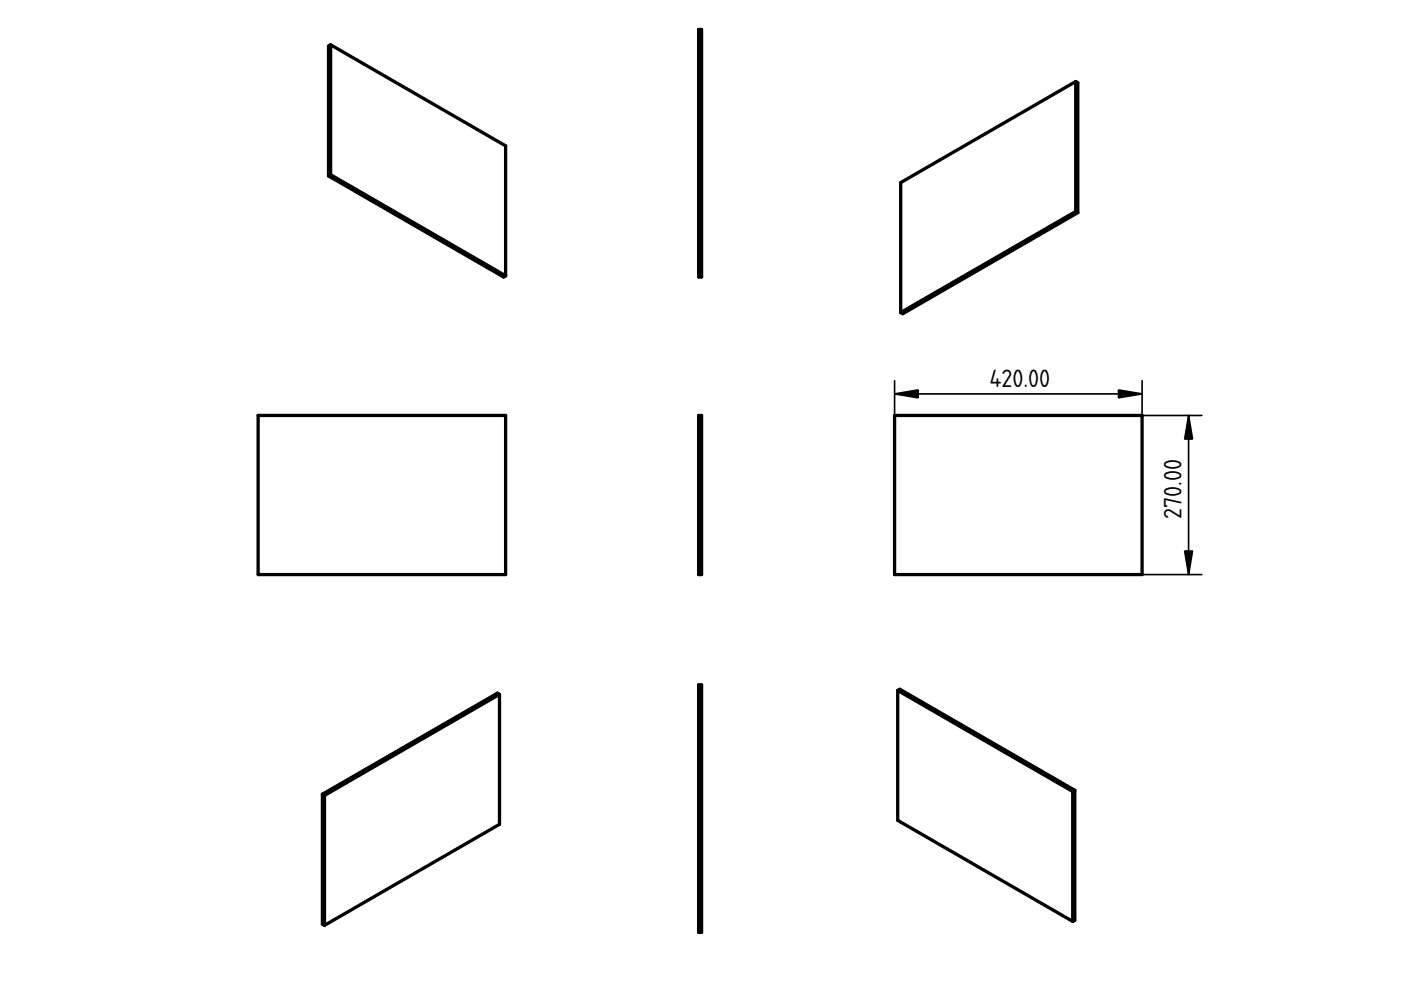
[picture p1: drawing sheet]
<svg xmlns="http://www.w3.org/2000/svg" width="297mm" height="210mm" viewBox="0 0 297 210" stroke-linecap="round" stroke-linejoin="round" font-family="sans-serif">
<defs><g id="words">
<g font-size="5">
<text x="209.8" y="82">420.00</text>
<text x="250.5" y="110.1" transform="rotate(-90 250.5 110.1)">270.00</text>
</g>
</g></defs>
<path d="M148.4 105h.1" fill="none" stroke="#000" stroke-width=".21"/>
<path d="M148.1 88.1h.6v33.7h-.6z" fill="none" stroke="#000" stroke-width=".7"/>
<path d="M54.7 88.1h52.5v33.7h-52.5z" fill-rule="evenodd" fill="#fff"/>
<path d="M81 105h.1" fill="none" stroke="#000" stroke-width=".21"/>
<path d="M54.7 88.1h52.5v33.7h-52.5z" fill="none" stroke="#000" stroke-width=".7"/>
<path d="M148.1 145.2h.6v52.5h-.6z" fill-rule="evenodd" fill="#fff"/>
<path d="M148.4 171.4h.1" fill="none" stroke="#000" stroke-width=".21"/>
<path d="M148.1 145.2h.6v52.5h-.6z" fill="none" stroke="#000" stroke-width=".7"/>
<path d="M189.7 88.1h52.4v33.7h-52.4z" fill-rule="evenodd" fill="#fff"/>
<path d="M215.9 105h.1" fill="none" stroke="#000" stroke-width=".21"/>
<path d="M189.7 88.1h52.4v33.7h-52.4z" fill="none" stroke="#000" stroke-width=".7"/>
<path d="M189.7 83.5h52.4M189.7 80.7v7.4M242.1 80.7v7.4h12.7M252 88.1v33.7M242.1 121.8h12.7" fill="none" stroke="#000" stroke-width=".35"/>
<path d="M189.7 83.5l5-.8v1.6zM237.1 82.7l5 .8-5 .8zM252 88.1l.8 5h-1.6zM251.2 116.8h1.6l-.8 5z" fill="#000" stroke="#000" stroke-width=".35"/>
<path d="M148.1 6.2h.6v52.5h-.6z" fill-rule="evenodd" fill="#fff"/>
<path d="M148.4 32.5h.1" fill="none" stroke="#000" stroke-width=".21"/>
<path d="M148.1 6.2h.6v52.5h-.6z" fill="none" stroke="#000" stroke-width=".7"/>
<path d="M191 38.7l37.1-21.4 .4 .2v27.6l-37.1 21.4-.4-.2z" fill-rule="evenodd" fill="#fff"/>
<path d="M209.7 41.9h.1" fill="none" stroke="#000" stroke-width=".21"/>
<path d="M191 38.7l37.1-21.4v27.5l-37.1 21.5z" fill-rule="evenodd" fill="#fff"/>
<path d="M209.7 41.9h.1" fill="none" stroke="#000" stroke-width=".21"/>
<g fill="#fff">
<path d="M191 66.3l37.1-21.5 .4 .3-37.1 21.4z" fill-rule="evenodd"/>
<path d="M228.1 17.3l.4 .2v27.6l-.4-.3z" fill-rule="evenodd"/>
</g>
<path d="M228.1 17.3l.4 .2v27.6M228.1 17.3l-37.1 21.4v27.6M228.1 17.3v27.5M228.1 44.8l.4 .3M228.1 44.8l-37.1 21.5M228.5 45.1l-37.1 21.4-.4-.2" fill="none" stroke="#000" stroke-width=".7"/>
<path d="M68.4 168.4l37.1-21.4 .4 .2v27.6l-37.1 21.4-.4-.3z" fill-rule="evenodd" fill="#fff"/>
<path d="M87.1 171.6h.1" fill="none" stroke="#000" stroke-width=".21"/>
<path d="M68.8 168.7l37.1-21.5v27.6l-37.1 21.4z" fill-rule="evenodd" fill="#fff"/>
<path d="M87.1 171.6h.1" fill="none" stroke="#000" stroke-width=".21"/>
<g fill="#fff">
<path d="M68.4 168.4l37.1-21.4 .4 .2-37.1 21.5z" fill-rule="evenodd"/>
<path d="M68.4 168.4l.4 .3v27.5l-.4-.3z" fill-rule="evenodd"/>
</g>
<path d="M105.9 147.2l-.4-.2-37.1 21.4M105.9 147.2l-37.1 21.5M105.9 147.2v27.6l-37.1 21.4M68.4 168.4l.4 .3M68.4 168.4v27.5l.4 .3M68.8 168.7v27.5" fill="none" stroke="#000" stroke-width=".7"/>
<path d="M190.3 146.4l.5-.3 37.1 21.5v27.5l-.5 .3-37.1-21.5z" fill-rule="evenodd" fill="#fff"/>
<path d="M209.1 170.7h.1" fill="none" stroke="#000" stroke-width=".21"/>
<path d="M190.3 146.4l37.1 21.4v27.6l-37.1-21.5z" fill-rule="evenodd" fill="#fff"/>
<path d="M209.1 170.7h.1" fill="none" stroke="#000" stroke-width=".21"/>
<g fill="#fff">
<path d="M190.3 146.4l.5-.3 37.1 21.5-.5 .2z" fill-rule="evenodd"/>
<path d="M227.4 167.8l.5-.2v27.5l-.5 .3z" fill-rule="evenodd"/>
</g>
<path d="M190.3 146.4l.5-.3 37.1 21.5M190.3 146.4l37.1 21.4M190.3 146.4v27.5l37.1 21.5M227.4 167.8v27.6M227.9 167.6l-.5 .2M227.9 167.6v27.5l-.5 .3" fill="none" stroke="#000" stroke-width=".7"/>
<path d="M69.7 9.8l.4-.3 37.1 21.4v27.6l-.4 .2-37.1-21.4z" fill-rule="evenodd" fill="#fff"/>
<path d="M88.4 34.1h.1" fill="none" stroke="#000" stroke-width=".21"/>
<path d="M70.1 9.5l37.1 21.4v27.6l-37.1-21.5z" fill-rule="evenodd" fill="#fff"/>
<path d="M88.4 34.1h.1" fill="none" stroke="#000" stroke-width=".21"/>
<g fill="#fff">
<path d="M69.7 37.3l.4-.3 37.1 21.5-.4 .2z" fill-rule="evenodd"/>
<path d="M69.7 9.8l.4-.3v27.5l-.4 .3z" fill-rule="evenodd"/>
</g>
<path d="M70.1 9.5l-.4 .3v27.5M70.1 9.5l37.1 21.4v27.6M70.1 9.5v27.5M69.7 37.3l37.1 21.4 .4-.2M70.1 37l-.4 .3M70.1 37l37.1 21.5" fill="none" stroke="#000" stroke-width=".7"/>
<use href="#words"/>
</svg>
